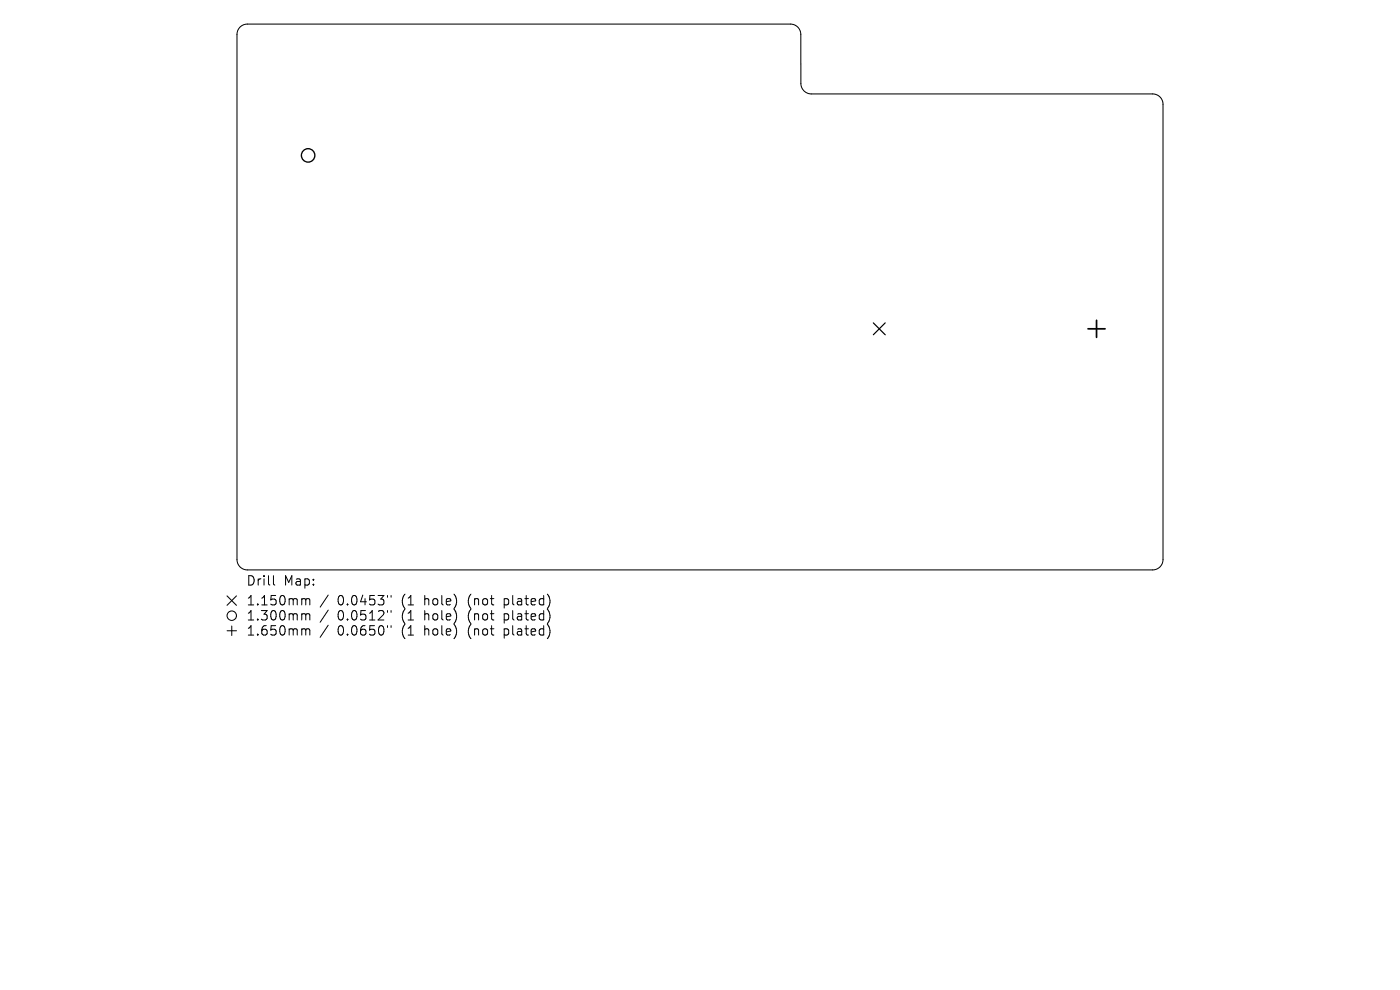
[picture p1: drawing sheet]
<svg xmlns="http://www.w3.org/2000/svg" width="297mm" height="210mm" viewBox="0 0 297 210" stroke-linecap="round" stroke-linejoin="round" font-family="sans-serif">
<defs><g id="words">
<g font-size="2.8">
<text x="52.2" y="124.5">Drill</text>
<text x="60.2" y="124.5">Map:</text>
<text x="52.2" y="128.7">1.150mm</text>
<text x="52.2" y="131.9">1.300mm</text>
<text x="71.6" y="128.7">0.0453&quot;</text>
<text x="71.6" y="131.9">0.0512&quot;</text>
<text x="85.3" y="128.7">(1</text>
<text x="85.3" y="131.9">(1</text>
<text x="90.3" y="128.7">hole)</text>
<text x="90.3" y="131.9">hole)</text>
<text x="99.7" y="128.7">(not</text>
<text x="99.7" y="131.9">(not</text>
<text x="107.6" y="128.7">plated)</text>
<text x="107.6" y="131.9">plated)</text>
<text x="52.2" y="135.1">1.650mm</text>
<text x="71.6" y="135.1">0.0650&quot;</text>
<text x="85.3" y="135.1">(1</text>
<text x="90.3" y="135.1">hole)</text>
<text x="99.7" y="135.1">(not</text>
<text x="107.6" y="135.1">plated)</text>
</g>
</g></defs>
<g fill="none" stroke="#000" stroke-width=".22">
<path d="M50.9 5.8l.8-.6 .8-.1h115.2a2.19 2.19 0 0 1 2.2 2.2v10.4a2.23 2.23 0 0 0 2.2 2.2h72.4a2.19 2.19 0 0 1 2.2 2.2v96.6a2.19 2.19 0 0 1-2.2 2.2h-192a2.19 2.19 0 0 1-2.2-2.2v-111.4l.1-.7zM48.2 126.4l2 2M48.2 133.8h2M49.2 132.8v2M50.2 126.4l-2 2"/>
<circle cx="49.2" cy="130.6" r="1"/>
</g>
<path d="M185.3 68.5l2.5 2.5M187.8 68.5l-2.5 2.5" fill="none" stroke="#000" stroke-width=".25"/>
<circle cx="65.4" cy="33" r="1.43" fill="none" stroke="#000" stroke-width=".29"/>
<path d="M230.8 69.8h3.6M232.6 67.9v3.7" fill="none" stroke="#000" stroke-width=".36"/>
<g fill="none" stroke="#000" stroke-width=".21">
<path d="M58 122.1v1.7l.3 .3M64.3 127l.5 .1 .1 .2M64.3 130.2l.5 .1 .1 .2M64.3 133.4l.5 .1 .1 .2M64.9 127.3l.3-.3 .4 .1 .1 1.2M64.9 127.3v1M64.9 130.5v1M64.9 133.7v1M64.9 130.5l.3-.3 .4 .1 .1 1.2M64.9 133.7l.3-.3 .4 .1 .1 1.2M69.6 126.2l-1.7 2.6M69.6 129.4l-1.7 2.6"/>
<path d="M69.6 132.6l-1.7 2.6M82.2 126.3v.4M82.2 129.5v.4M82.2 132.7v.4M83 126.3v.4M83 129.5v.4M83 132.7v.4"/>
</g>
<use href="#words"/>
</svg>
